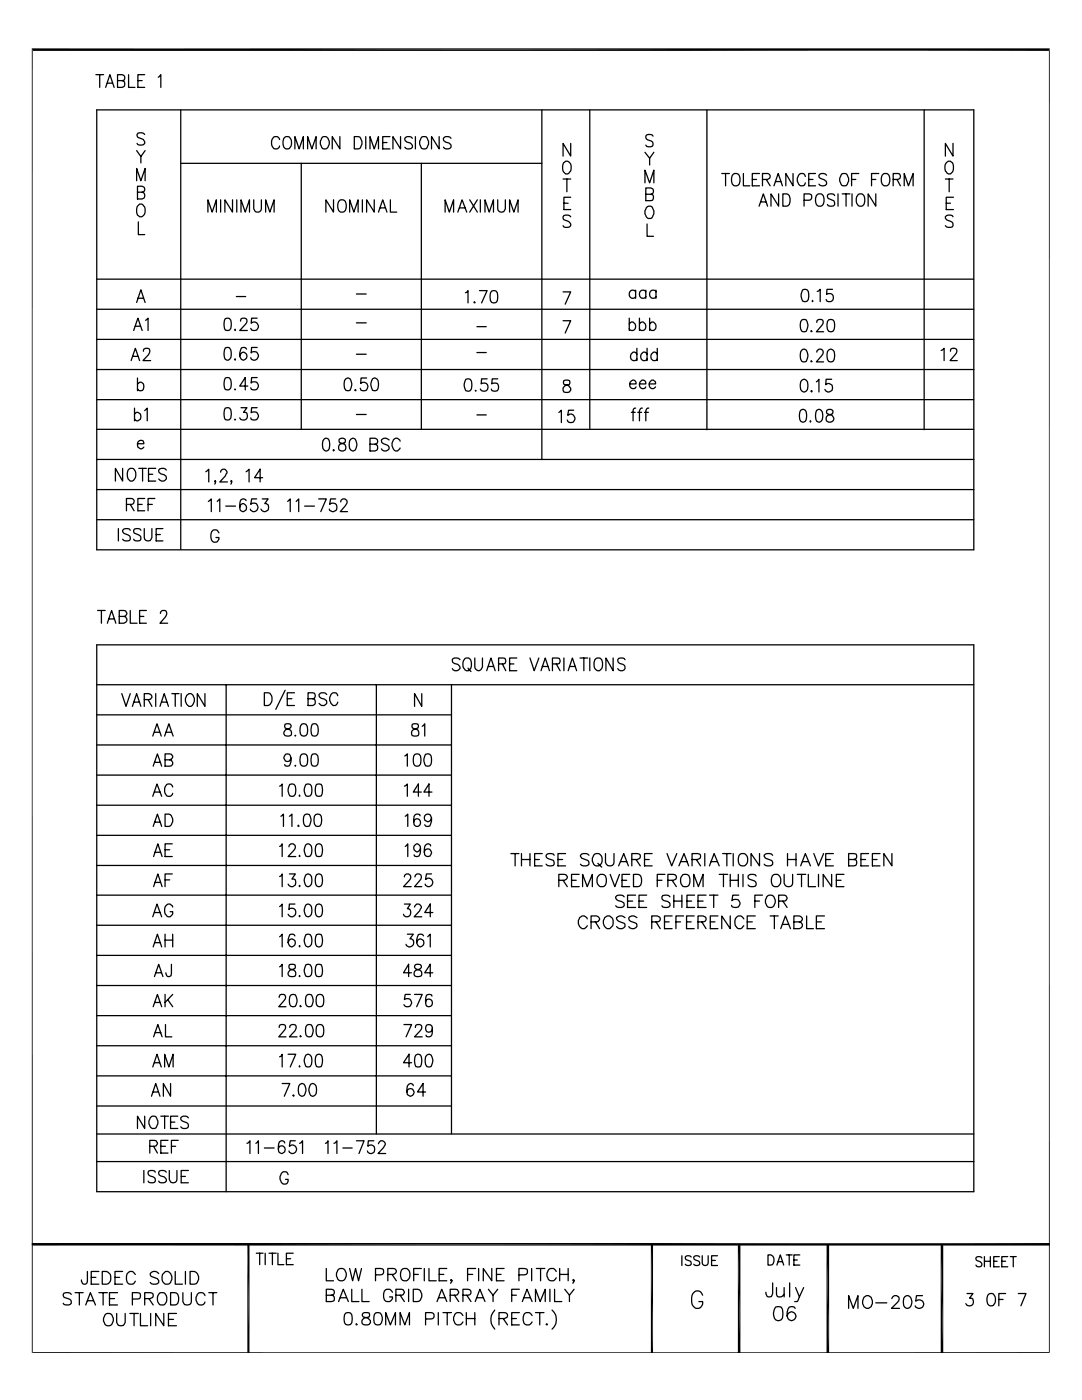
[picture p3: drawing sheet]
<svg xmlns="http://www.w3.org/2000/svg" width="216mm" height="279mm" viewBox="0 0 216 279" stroke-linecap="round" stroke-linejoin="round" font-family="sans-serif">
<g fill="none" stroke="#000" stroke-width=".25">
<path d="M19.1 14.9h1.6M19.9 14.9v2.5M21.1 17.4l.8-2.5 .9 2.5M21.4 16.6h1M23.5 16.1l1.2-.1 .2-.3-.1-.5-.4-.3h-.9v2.5h.9l.4-.2v-.9l-.4-.2M25.7 14.9v2.5h1.2M27.5 16.1h.9M28.9 14.9h-1.4v2.5h1.4M31.6 15.4l.5-.5v2.5M19.3 21.9h175v87.8h-175zM27.3 30.1l.8 1.1v1.3M27.3 36.1v-2.5l.8 2.5 .9-2.5v2.5"/>
<path d="M27.4 38.4l1.3-.1a.66 .66 0 0 0-.3-1.1h-1v2.5h1l.4-.2v-.9l-.4-.2M28.9 26.8a1 1 0 0 0-1.6 0v.3a1.88 1.88 0 0 0 1.3 .8 .6 .6 0 0 1 .2 .6 .6 .6 0 0 1-.5 .5l-.8-.1-.2-.3M29 30.1l-.9 1.1M36.1 32.6h72M36.1 21.9v87.7M44 39.9v2.4M46.4 39.9v2.4l-1.5-2.4v2.4M47.2 39.9v2.4M50.6 39.9v1.8a.77 .77 0 0 0 .8 .6 .77 .77 0 0 0 .8-.6v-1.8M55.8 27.9a.77 .77 0 0 0-1.2-.6 1.5 1.5 0 0 0 .3 2.4 .74 .74 0 0 0 .9-.6M56.6 27.6a.79 .79 0 0 1 1.1-.3 1.5 1.5 0 0 1-.2 2.4 .84 .84 0 0 1-1-.9zM58.8 29.7v-2.4l.9 2.4 .8-2.4v2.4"/>
<path d="M60.1 32.6v53.1M61.4 29.7v-2.4l.8 2.4 .9-2.4v2.4M64.3 27.3a.77 .77 0 0 1 1.2 .6 1.11 1.11 0 0 1 .1 1.3 1.11 1.11 0 0 1-1.3 .4l-.1-.2a1.63 1.63 0 0 1 .1-2.1zM66.5 39.9v2.4l-1.5-2.4v2.4M67.8 27.3v2.4l-1.5-2.4v2.4M70.7 27.3h.8a1.22 1.22 0 0 1 .7 1.5 1.1 1.1 0 0 1-.7 .9h-.8zM72.3 39.9v2.4M73 27.3v2.4M73.8 29.7v-2.4l.9 2.4 .8-2.4v2.4M74.7 39.9v2.4l-1.5-2.4v2.4M76.4 28.4h.8M77.8 27.3h-1.4v2.4h1.4"/>
<path d="M77.9 39.9v2.4h1.3M79.9 27.3v2.4l-1.5-2.4v2.4M82.3 27.6a.83 .83 0 0 0-.9-.4 .83 .83 0 0 0-.6 .7 1.24 1.24 0 0 0 1.1 .6l.4 .5v.4a1 1 0 0 1-1.5 0M82.9 27.3v2.4M84.1 32.6v53.1M84.2 27.3a.77 .77 0 0 1 1.1 .6 1.48 1.48 0 0 1-.5 1.8h-.4a1.5 1.5 0 0 1-.2-2.4zM87.6 27.3v2.4l-1.5-2.4v2.4M90 27.6a.83 .83 0 0 0-.8-.4 .83 .83 0 0 0-.7 .7 1.24 1.24 0 0 0 1.1 .6 .61 .61 0 0 1 .4 .7 .61 .61 0 0 1-.6 .5l-.7-.1-.2-.2M93.7 39.9l1.5 2.4M95.2 39.9l-1.5 2.4M95.8 39.9v2.4M99.3 39.9v1.8a.77 .77 0 0 0 .8 .6 .77 .77 0 0 0 .7-.6v-1.8"/>
<path d="M108.1 21.9v69.8M112.4 35.7h1.5M112.4 32.5l.5-.3a1.25 1.25 0 0 1 1.1 .8 1.25 1.25 0 0 1-.3 1.3l-.4 .4a1.16 1.16 0 0 1-1-1.6zM113.1 35.7v2.6M113.9 28.6v2.6l-1.5-2.6v2.6M113.9 39.4h-1.4v2.4h1.4M117.7 21.9v63.6M128.7 30.4l.9 1.2v1.3M128.7 36.5v-2.5l.9 2.5 .9-2.5v2.5M128.9 38.8h1l.3-.2 .2-.3-.1-.5-.4-.3h-1v2.5h1a.65 .65 0 0 0 .5-.6 .65 .65 0 0 0-.5-.6M130.3 27.2a.89 .89 0 0 0-1.4 0 .63 .63 0 0 0 .4 .7l.6 .2a.61 .61 0 0 1 .4 .6 .61 .61 0 0 1-.5 .6l-.8-.1-.1-.2M130.5 30.4l-.9 1.2"/>
<path d="M141.1 21.9v63.9M144 34.6h1.5M144.8 34.6v2.5M146.1 35a.84 .84 0 0 1 1-.3 .84 .84 0 0 1 .6 .9 1.3 1.3 0 0 1-.7 1.5 .84 .84 0 0 1-1-.9zM148.3 34.6v2.5h1.3M150.1 35.8h.9M151.6 34.6h-1.5v2.5h1.5M152.1 35.8h1.1a.6 .6 0 0 0 .5-.6 .6 .6 0 0 0-.5-.6h-1.1v2.5M152.9 35.8l.8 1.3M154.4 37.1l.9-2.5 .8 2.5M154.8 36.2h1M155.4 38.7v2.4l-1.6-2.4v2.4"/>
<path d="M156.2 38.7h.8a1.42 1.42 0 0 1 0 2.4h-.8zM158.2 34.6v2.5l-1.4-2.5v2.5M160.4 40h1.1a.65 .65 0 0 0 .5-.7 .65 .65 0 0 0-.5-.6h-1.1v2.4M160.7 35.2l-.1-.2a.73 .73 0 0 0-.8-.4 .73 .73 0 0 0-.5 .6 1.11 1.11 0 0 0-.1 1.4 1.11 1.11 0 0 0 1.2 .4l.3-.5M161.4 35.8h.8M162.7 34.6h-1.3v2.5h1.3M163.2 38.8l.6-.1a1.52 1.52 0 0 1 0 2.4h-.5a1.58 1.58 0 0 1-.1-2.3zM164.9 35a.83 .83 0 0 0-.8-.4 .83 .83 0 0 0-.7 .6l.1 .3 .3 .1a1.5 1.5 0 0 1 1.1 .8v.3a1 1 0 0 1-1.5 0M166.5 39a.89 .89 0 0 0-1.4 0v.3a1.88 1.88 0 0 0 1.3 .7 .67 .67 0 0 1-.4 1.1h-.7l-.2-.3M167.2 38.7v2.4M168 34.7a.77 .77 0 0 1 1.2 .5 1.48 1.48 0 0 1-.5 1.9h-.5a1.5 1.5 0 0 1-.2-2.4zM168.1 38.7h1.5"/>
<path d="M168.8 38.7v2.4M169.9 35.8h.9M170 38.7v2.4M171.3 38.8a.85 .85 0 0 1 .9 0 .85 .85 0 0 1 .4 .8 1.41 1.41 0 0 1-.6 1.5h-.5a1.5 1.5 0 0 1-.2-2.3zM171.4 34.6h-1.5v2.5M173.9 35.8h.9M174.8 38.7v2.4l-1.6-2.4v2.4M175.3 34.6h-1.4v2.5M176 35l.4-.4h.6a1.52 1.52 0 0 1 0 2.5h-.6a1.56 1.56 0 0 1-.4-2.1zM178.2 35.8h1l.3-.2a.6 .6 0 0 0 .1-.6 .6 .6 0 0 0-.4-.4h-1v2.5M179 35.8l.7 1.3M180.4 37.1v-2.5l.9 2.5 .9-2.5v2.5"/>
<path d="M184.4 21.9v63.9M188.6 35.7h1.6M188.8 32.5l.4-.3a.97 .97 0 0 1 1 .9 1.46 1.46 0 0 1-.5 1.6 1.29 1.29 0 0 1-1.2-.8 1.29 1.29 0 0 1 .3-1.4zM189.4 35.7v2.6M190.2 28.6v2.6l-1.6-2.6v2.6M190.2 39.4h-1.4v2.4h1.4M19.3 55.7h175M27.5 59.5h1.1M27.6 44.3v2.5h1.3M27.9 40.7a1.31 1.31 0 0 1 1.1 1 1.31 1.31 0 0 1-.5 1.4l-.2 .2a.97 .97 0 0 1-1-1 1.46 1.46 0 0 1 .6-1.6zM41.5 42.3v-2.4l.8 2.4 .9-2.4v2.4M47.2 59.2h1.8"/>
<path d="M48.1 42.3v-2.4l.8 2.4 .9-2.4v2.4M53 42.3v-2.4l.8 2.4 .9-2.4v2.4M67.6 40.2a.84 .84 0 0 1 1-.3 .84 .84 0 0 1 .5 .9 1.3 1.3 0 0 1-.7 1.5 .84 .84 0 0 1-1-.9zM69.8 42.3v-2.4l.8 2.4 .9-2.4v2.4M71.1 58.7h2M75.5 42.3l.9-2.4 .8 2.4M75.9 41.5h1M88.8 42.3v-2.4l.9 2.4 .8-2.4v2.4M91.4 42.3l.8-2.4 .9 2.4M91.7 41.5h1.1M92.9 58.4l.5-.4v2.5M95.7 58h1.5l-1.1 2.5"/>
<path d="M96.8 42.3v-2.4l.8 2.4 .9-2.4v2.4M98.1 58.1a.81 .81 0 0 1 1.1 .3 2.35 2.35 0 0 1-.2 2 .81 .81 0 0 1-1.1-.4 2.35 2.35 0 0 1 .2-1.9zM101.7 42.3v-2.4l.8 2.4 .9-2.4v2.4M112.4 58.3h1.5l-1.1 2.4M112.5 40.6h.9M113.9 43.3a1 1 0 0 0-1.5 0 .49 .49 0 0 0 .4 .6l.7 .3 .2 .2 .2 .6a1 1 0 0 1-1.5 0M126.8 58.3a.78 .78 0 0 0-1.3 .2 .78 .78 0 0 0 .9 1l.4-.3M126.8 57.9v1.6M128.9 58.3a.78 .78 0 0 0-1.4 .2 .78 .78 0 0 0 .9 1l.5-.3M128.9 57.9v1.6M128.9 41.5a.73 .73 0 0 1 .8-.4 .73 .73 0 0 1 .6 .6 1.48 1.48 0 0 1-.5 1.9 1.15 1.15 0 0 1-1.1-.6 1.15 1.15 0 0 1 .2-1.3zM129.1 44.7v2.5h1.3"/>
<path d="M130.9 58.3a.78 .78 0 0 0-1.3 .2 .78 .78 0 0 0 .9 1l.4-.3M130.9 57.9v1.6M151.5 41.1l.8-2.4 .9 2.4M151.8 40.3h1M160.2 57.8a.81 .81 0 0 1 1.1 .4 2.35 2.35 0 0 1-.3 1.9 .71 .71 0 0 1-1-.3 1.99 1.99 0 0 1 .2-2zM162.1 59.9v.2h.1M163.1 58.2l.6-.5v2.5M166.1 57.7h-1.1l-.1 1.1a.84 .84 0 0 1 1.4 .6 .84 .84 0 0 1-1.3 .7l-.2-.3M188.8 40.6h.9M190.2 43.3a.97 .97 0 0 0-1.6 0v.2a1.24 1.24 0 0 0 1.1 .7 .61 .61 0 0 1 .5 .6 .61 .61 0 0 1-.5 .6l-.8-.1-.3-.3M19.3 61.7h175M19.3 67.7h175"/>
<path d="M19.3 73.7h175M19.3 79.8h175M26.2 72l.8-2.5 .9 2.5M26.5 71.1h1M26.7 66l.8-2.5 .9 2.5M27 65.1h1M27.3 60.4l.8-2.6 .9 2.6M27.4 76.6a.67 .67 0 0 1 1.2 0 .82 .82 0 0 1 0 1 .82 .82 0 0 1-.9 .3l-.3-.3M27.4 75.4v2.6M28.6 70.1v-.2a.73 .73 0 0 1 1.1-.3l.1 .1a1.03 1.03 0 0 1-.2 1.1l-1.1 1.2h1.6M29 63.9l.5-.4v2.5M45 75.4h.6a1.22 1.22 0 0 1 .5 1.4v.6a.78 .78 0 0 1-1.1 .3 2.62 2.62 0 0 1 0-2.3z"/>
<path d="M45 69.4l.6-.1a1.22 1.22 0 0 1 .5 1.5v.6l-.3 .3-.5 .2a1.22 1.22 0 0 1-.6-1.5zM45 63.6a.78 .78 0 0 1 1.1 .3 2.35 2.35 0 0 1-.3 2 .71 .71 0 0 1-1-.4 2.86 2.86 0 0 1 .2-1.9zM46.9 77.6l-.1 .1h.2M46.9 71.6v.3l.1-.2M46.9 65.7l-.1 .2h.2M48 64.1a.46 .46 0 0 1 .4-.6h.5a.55 .55 0 0 1 .4 .4 .55 .55 0 0 1-.1 .5l-1.4 1.6h1.6M49.2 69.7a.72 .72 0 0 0-1-.3 2.08 2.08 0 0 0 0 2.3 .73 .73 0 0 0 1.1-.6 .73 .73 0 0 0-1.1-.7l-.4 .6M49.4 77h-1.6l1.1-1.6v2.4M51.3 75.4h-1.1l-.1 1.1a.85 .85 0 0 1 1.2-.1 .85 .85 0 0 1 0 1.2 .85 .85 0 0 1-1.2 0l-.1-.2M51.3 69.3h-1.1l-.1 1.1a.85 .85 0 0 1 1.2 0 .85 .85 0 0 1 0 1.2 .85 .85 0 0 1-1.2 0l-.1-.2M51.3 63.5h-1.1l-.1 1a.87 .87 0 0 1 1.2 0 .87 .87 0 0 1 .1 1.2 .87 .87 0 0 1-1.2 .2l-.2-.4M69 75.6l.5-.2a1.48 1.48 0 0 1 .5 2.1l-.2 .4-.5 .1a1.14 1.14 0 0 1-.6-1.5v-.6z"/>
<path d="M71 77.7l-.2 .2h.2M71.1 64.4h2M71.1 70.7h2M73.2 75.4h-1.1l-.1 1.1a.84 .84 0 0 1 1.2 0 .84 .84 0 0 1 0 1.2 .84 .84 0 0 1-1.2 0l-.1-.2M74.3 75.6l.5-.2a1.14 1.14 0 0 1 .7 1.5l-.1 .6-.2 .4h-.9a2.08 2.08 0 0 1 0-2.3zM93 75.7a.78 .78 0 0 1 1.1 .3 2.35 2.35 0 0 1-.3 2 .71 .71 0 0 1-1-.4 1.99 1.99 0 0 1 .2-1.9zM94.7 60.2l-.1 .2h.2M94.9 77.9v.2l.1-.1M95.2 65.2h1.8M95.2 70.4h1.8M97.2 75.6h-1.1l-.1 1a.82 .82 0 0 1 1.2 .1 .82 .82 0 0 1-.2 1.2 .82 .82 0 0 1-1.2-.3M99.3 75.6h-1.1l-.1 1a.83 .83 0 0 1 1.2 .1 .83 .83 0 0 1 0 1.1 .83 .83 0 0 1-1.2 .1l-.1-.3"/>
<path d="M112.4 64h1.5l-1.1 2.5M112.5 75.9a.54 .54 0 0 0 .3 .9 1.02 1.02 0 0 1 1.1 1.1 .88 .88 0 0 1-1.5 0 1.16 1.16 0 0 1 1.2-1.2v-.8zM125.6 64.7l.4-.4h.3a1.06 1.06 0 0 1 .4 1.3 .67 .67 0 0 1-1.1 0M125.6 63.5v2.5M125.6 76.6h1.3a.57 .57 0 0 0-.2-.6 .57 .57 0 0 0-.7 0 .77 .77 0 0 0-.3 1.2 .77 .77 0 0 0 1.2 0M127.1 70.7l-.4-.4h-.4a1.06 1.06 0 0 0-.4 1.3 .67 .67 0 0 0 1.2 0M127.1 69.5v2.5M127.6 76.6h1.3a.62 .62 0 0 0-.8-.7 1.06 1.06 0 0 0-.4 1.3 .67 .67 0 0 0 1.2 0M127.6 64.7l.4-.4h.4a1.06 1.06 0 0 1 .4 1.3 .67 .67 0 0 1-1.2 0M127.6 63.5v2.5M129.1 70.7l-.4-.4h-.3a1.06 1.06 0 0 0-.5 1.3 .67 .67 0 0 0 1.2 0M129.1 69.5v2.5"/>
<path d="M129.5 76.6h1.3a.62 .62 0 0 0-.8-.7 1.06 1.06 0 0 0-.4 1.3 .67 .67 0 0 0 1.2 0M129.6 64.7l.4-.4h.4a1.06 1.06 0 0 1 .4 1.3 .67 .67 0 0 1-1.2 0M129.6 63.5v2.5M131.1 70.7l-.4-.4h-.3a1.06 1.06 0 0 0-.4 1.3 .67 .67 0 0 0 1.1 0M131.1 69.5v2.5M160 69.8l.5-.1a1.48 1.48 0 0 1 .5 2l-.1 .4-.6 .1a1.22 1.22 0 0 1-.6-1.4l.1-.6zM160 75.9l.5-.2a1.14 1.14 0 0 1 .7 1.4l-.1 .6-.2 .4-.5 .1a1.14 1.14 0 0 1-.7-1.4l.1-.6zM160 63.8a.71 .71 0 0 1 1 .4 2.03 2.03 0 0 1-.1 1.9l-.6 .1a1.22 1.22 0 0 1-.6-1.4l.1-.6zM161.9 72v.2l.2-.1M161.9 66l-.1 .1h.3M162 78l-.2 .1 .2 .1 .1-.1M162.9 76.2l.5-.5v2.5"/>
<path d="M163 70.3v-.1a.72 .72 0 0 1 1.1-.4l.1 .1a.89 .89 0 0 1-.3 1.1l-1 1.2h1.4M163 64.3v-.1a.73 .73 0 0 1 1.1-.4l.1 .1a.89 .89 0 0 1-.3 1.1l-1 1.2h1.4M165.4 69.8l.5-.1a1.14 1.14 0 0 1 .6 1.4v.6l-.3 .4-.5 .1a1.14 1.14 0 0 1-.7-1.4l.1-.6zM165.4 63.8a.81 .81 0 0 1 1.1 .4 2.45 2.45 0 0 1-.3 1.9l-.5 .1a1.14 1.14 0 0 1-.7-1.4l.1-.6zM165.9 75.7h-1.1v1.1a.8 .8 0 0 1 1.2 .1 .8 .8 0 0 1-.3 1.2 .8 .8 0 0 1-1.1-.4M187.8 69.9l.6-.4v2.5M189.7 70.1a.46 .46 0 0 1 .4-.6l.7 .2a.89 .89 0 0 1-.2 1.1l-1 1.2h1.4M19.3 85.7h175M19.3 91.7h175M19.3 97.7h175M24.5 93.5v2.5l-1.5-2.5v2.5M25.6 93.8a.79 .79 0 0 1 1.1-.2 1.61 1.61 0 0 1-.3 2.4 1.16 1.16 0 0 1-1-1.6z"/>
<path d="M26.8 82.6l.5-.3h.2a1.01 1.01 0 0 1 .5 1.4l-.5 .3h-.2l-.5-.3M26.8 81.4v2.6M27.4 88.6h1.3a.57 .57 0 0 0-.2-.7 .57 .57 0 0 0-.7 .1 1.08 1.08 0 0 0-.3 1.2l.5 .4h.3l.4-.4M27.7 93.5h1.5M28.4 93.5v2.5M28.9 82l.5-.6v2.6M28.9 99.5h-1.4v2.4h1.4M29.6 94.7h.9M30.9 99.5h-1.4v2.4M31.1 93.5h-1.5v2.5h1.5M33.2 93.8a.97 .97 0 0 0-1.5 0 .63 .63 0 0 0 .4 .8 1.24 1.24 0 0 1 1.1 .6 .8 .8 0 0 1-.6 .8 .8 .8 0 0 1-.9-.4M41.1 94.1l.6-.5v2.6"/>
<path d="M43 96l-.1 .2-.1-.2h.2l-.2 .6M44 94.2l.1-.3 .3-.3a.73 .73 0 0 1 .9 .8l-.3 .6-1.1 1.2h1.5M45 81.4a.78 .78 0 0 1 1.1 .4 2.35 2.35 0 0 1-.3 1.9 .71 .71 0 0 1-1-.3 2.86 2.86 0 0 1 .2-2zM46.2 96l-.1 .2v-.2h.1l-.1 .6M46.9 83.7h-.1h.2M48.1 81.4h1.2l-.7 .9h.3a.82 .82 0 0 1 .3 1.3 .82 .82 0 0 1-1.4-.2M49.1 94.1l.6-.5v2.6M49.1 99.9l-.1-.2a.66 .66 0 0 0-1.1 .4 2.24 2.24 0 0 0 .2 1.8l.5 .2 .5-.3a.77 .77 0 0 0-.1-1 .77 .77 0 0 0-.9-.1l-.3 .6M51.2 99.6h-1l-.2 1.1a.84 .84 0 0 1 1.2 0 .84 .84 0 0 1 0 1.2 .84 .84 0 0 1-1.2 0v-.3M51.3 81.4h-1.1l-.1 1a.86 .86 0 0 1 1.2 0 .86 .86 0 0 1 0 1.2 .86 .86 0 0 1-1.2 .1l-.1-.3M52.3 99.6h1.2l-.7 .9a.73 .73 0 0 1 .8 .8 .79 .79 0 0 1-.7 .8 .79 .79 0 0 1-.8-.5M52.4 95.3h-1.6l1.1-1.7v2.6"/>
<path d="M63.6 99.6h1.5l-1.1 2.5M64.7 87.6l.5-.1a1.22 1.22 0 0 1 .6 1.4l-.3 .9-.6 .2a1.74 1.74 0 0 1-.2-2.4zM66.5 89.7v.3l.2-.2M67 99.6h-1l-.2 1.1a.87 .87 0 0 1 1.4 .3 .87 .87 0 0 1-.9 1.1l-.5-.2-.1-.3M67.7 87.6a.48 .48 0 0 0 .3 .8l.4 .2a.75 .75 0 0 1 .5 1.1 .75 .75 0 0 1-1.2 .1l-.1-.1a.81 .81 0 0 1 .6-1.1l.4-.2a.48 .48 0 0 0 .2-.8l-.3-.1zM70 87.6l.5-.1a1.52 1.52 0 0 1 0 2.5h-.1a1.14 1.14 0 0 1-.7-1.4l.1-.6zM71.1 82.7h2M73.8 88.6h1.4a.66 .66 0 0 0-.4-1.1h-1v2.5h1l.5-.3v-.8l-.5-.3M77.6 87.8a.83 .83 0 0 0-.8-.4 .83 .83 0 0 0-.7 .7l.4 .5a1.24 1.24 0 0 1 1.1 .6 .8 .8 0 0 1-.6 .8 .8 .8 0 0 1-.9-.4M79.8 88.1a.73 .73 0 0 0-.7-.7 .73 .73 0 0 0-.7 .7 1.55 1.55 0 0 0 .5 1.9h.4l.5-.6M95.2 82.8h1.8M111.5 82.3l.5-.4v2.4"/>
<path d="M114.5 81.9h-1l-.2 1a.84 .84 0 0 1 1.2 0 .84 .84 0 0 1 0 1.2 .84 .84 0 0 1-1.2 0l-.1-.3M126 82.3h.7M126.8 81.4l-.4 .2-.1 .4v2M127.3 82.3h.7M128.2 81.4h-.3l-.3 .6v2M128.6 82.3h.8M129.5 81.4h-.3l-.3 .6v2M159.8 81.9a.66 .66 0 0 1 1.1 .3 2.68 2.68 0 0 1-.2 1.9 .66 .66 0 0 1-1.1-.4 2.68 2.68 0 0 1 .2-1.8zM161.7 84v.2l.1-.1M163 81.9l.6-.2a1.64 1.64 0 0 1 0 2.5h-.3a1.22 1.22 0 0 1-.6-1.4zM165 81.9a.48 .48 0 0 0 .3 .7l.7 .3 .4 .5a.77 .77 0 0 1-1.1 .8 .77 .77 0 0 1-.1-1.3l.7-.3a.52 .52 0 0 0 .2-.7l-.3-.2zM19.3 103.7h175"/>
<path d="M23.6 105.5v2.4M25.2 100.7h1a.6 .6 0 0 0 .6-.6 .6 .6 0 0 0-.6-.6h-1v2.4M26 105.8a.97 .97 0 0 0-1.5 0v.3a1.24 1.24 0 0 0 1.1 .7 .61 .61 0 0 1 .4 .6 .61 .61 0 0 1-.5 .5h-.8l-.2-.3M26 100.7l.8 1.2M27.5 100.7h.9M28.1 105.8a.89 .89 0 0 0-1.4 0 .49 .49 0 0 0 .4 .7l.6 .3a.61 .61 0 0 1 .4 .6 .61 .61 0 0 1-.5 .5h-.8l-.1-.3M28.8 105.5v1.8a.77 .77 0 0 0 .7 .7 .77 .77 0 0 0 .8-.7v-1.8M29.5 100.7h.9M31.2 106.7h.8M32.5 105.5h-1.3v2.4h1.3M41.6 100.1l.6-.5v2.5M43.3 100.1l.6-.5v2.5"/>
<path d="M43.7 106.3l-.4-.5a.85 .85 0 0 0-.8 .1 .85 .85 0 0 0-.4 .8 1.41 1.41 0 0 0 .6 1.5l.6-.1 .4-.5v-.3h-.6M45 101h2M57.4 100.1l.5-.5v2.5M59.1 100.1l.5-.5v2.5M60.8 101h1.9M68 100.2l.1-.4 .3-.2a.73 .73 0 0 1 .9 .7l-1.4 1.8h1.4M19.3 136.7h175M19.3 128.7h175v109.1h-175zM19.5 121.8h1.5M20.2 121.8v2.6M21.4 124.4l.9-2.6 .8 2.6M21.8 123.5h1"/>
<path d="M23.8 123h.9a.59 .59 0 0 0 .6-.6 .59 .59 0 0 0-.6-.6h-.9v2.6h.9a.68 .68 0 0 0 .6-.7 .68 .68 0 0 0-.6-.7M24.3 138.4l.8 2.6 .9-2.6M26 121.8v2.6h1.3M27.9 123h.8M28.8 139.6h.9a.6 .6 0 0 0 .4-.9l-.4-.3h-.9v2.6M29.2 121.8h-1.3v2.6h1.3M29.5 139.6l.8 1.4M31.1 138.4v2.6M32 122.4l.1-.3a.74 .74 0 0 1 1-.2l.1 .2a.91 .91 0 0 1-.2 1l-1.1 1.3h1.5M34.3 138.4h1.4M35 138.4v2.6M36.2 138.4v2.6"/>
<path d="M37.3 138.8l.4-.4a1.19 1.19 0 0 1 1.1 .7 1.19 1.19 0 0 1-.2 1.3 .78 .78 0 0 1-.9 .6 1.56 1.56 0 0 1-.4-2.2zM40.9 138.4v2.6l-1.5-2.6v2.6M45.1 136.7v101.1M52.7 138.3h.8a1.32 1.32 0 0 1 .7 1.8l-.4 .5-.3 .2h-.8zM56.9 137.8l-1.9 3.8M57.3 139.4h1M58.8 138.3h-1.5v2.5h1.5M61.5 139.4h.9a.6 .6 0 0 0 .5-.5 .6 .6 0 0 0-.5-.6h-.9v2.5h.9l.3-.2 .2-.3a.64 .64 0 0 0-.5-.9M65.2 138.6a.97 .97 0 0 0-1.5 0 .63 .63 0 0 0 .4 .8 1.24 1.24 0 0 1 1.1 .6v.4l-.5 .4h-.5l-.5-.4M67.4 138.9l-.1-.3a.73 .73 0 0 0-.8-.4 .73 .73 0 0 0-.5 .7 1.45 1.45 0 0 0 .5 1.9 .76 .76 0 0 0 .9-.7M75.1 136.7v89.6M84.2 138.4v2.6l-1.5-2.6v2.6"/>
<path d="M90.1 136.7v89.6M91.8 131.7a1 1 0 0 0-1.5 0 .63 .63 0 0 0 .4 .7l.7 .2 .4 .5a.8 .8 0 0 1-.6 .8 .8 .8 0 0 1-.9-.5M92.8 131.4a.85 .85 0 0 1 .9 0 .85 .85 0 0 1 .4 .8 1.46 1.46 0 0 1-.6 1.7 1.25 1.25 0 0 1-1.1-1.7zM93.4 133.3l.6 .7M94.7 131.3v1.8a.76 .76 0 0 0 .8 .8 .76 .76 0 0 0 .8-.8v-1.8M97.1 133.9l.9-2.6 .8 2.6M97.5 133h1M99.5 132.5h.9a.6 .6 0 0 0 .5-.6 .6 .6 0 0 0-.5-.6h-.9v2.6M100.2 132.5l.7 1.4M101.7 132.5h.8M103.1 131.3h-1.4v2.6h1.4M105.7 131.3l.9 2.6 .9-2.6"/>
<path d="M107.9 133.9l.9-2.6 .8 2.6M108.2 133h1.1M110.2 132.5h1.1a.6 .6 0 0 0 .5-.6 .6 .6 0 0 0-.5-.6h-1.1v2.6M111 132.5l.8 1.4M112.5 131.3v2.6M113.4 133.9l.8-2.6 .9 2.6M113.7 133h1.1M115.7 131.3h1.6M116.5 131.3v2.6M117.7 131.3v2.6M119 131.4a.85 .85 0 0 1 .9 0 .85 .85 0 0 1 .3 .8 1.46 1.46 0 0 1-.6 1.7 1.16 1.16 0 0 1-1.1-1.7l.2-.5zM122.3 131.3v2.6l-1.4-2.6v2.6"/>
<path d="M124.7 131.7a.89 .89 0 0 0-1.4 0 .63 .63 0 0 0 .4 .7l.6 .2a.66 .66 0 0 1 .4 .7 .66 .66 0 0 1-.5 .6h-.4l-.5-.5M19.3 148.7h70.8M19.3 154.7h70.8M19.3 142.7h70.8M26.4 141l.9-2.6 .8 2.6M26.8 140.1h1.1M30.5 146.9l.8-2.5 .9 2.5M30.5 158.9l.8-2.4 1 2.4M30.6 152.9l.8-2.4 .9 2.4M30.8 146.1h1M30.8 158.1h1.1M30.9 152.1h1"/>
<path d="M31.9 141l.9-2.6 .8 2.6M32.3 140.1h1M32.9 146.9l.8-2.5 .8 2.5M32.9 151.6h1a.74 .74 0 0 0 .6-.7l-.3-.4h-1.3v2.4h1a.64 .64 0 0 0 .6-.6 .64 .64 0 0 0-.6-.7M33.1 146.1h1.1M34.5 157.1a.77 .77 0 0 0-1.2-.6 1.5 1.5 0 0 0 .2 2.4 .74 .74 0 0 0 1-.6M55.8 156.9l.5-.4v2.4M56.9 144.5a.6 .6 0 0 0 .2 .9l.4 .1a.69 .69 0 0 1 .7 .6 .69 .69 0 0 1-.5 .8 .76 .76 0 0 1-1.1-.4v-.4l.4-.5 .9-.3 .2-.5a.86 .86 0 0 0-1.2-.3zM57.8 156.5a.78 .78 0 0 1 1.1 .4 2.35 2.35 0 0 1-.2 1.9 .71 .71 0 0 1-1-.3 1.99 1.99 0 0 1 .1-2zM58.1 151.3a.72 .72 0 0 1-1 .6 .72 .72 0 0 1-.3-1 .72 .72 0 0 1 1.1-.1 2.12 2.12 0 0 1-.2 2 .65 .65 0 0 1-.9-.2M58.9 146.7v.2l.1-.1M58.9 152.7l-.1 .1h.2"/>
<path d="M59.8 158.7l-.1 .1h.2M60.2 144.5l.5-.1a1.14 1.14 0 0 1 .7 1.5l-.1 .6a.75 .75 0 0 1-.7 .4 .75 .75 0 0 1-.7-.4 2.45 2.45 0 0 1 .3-2zM60.2 150.5a.81 .81 0 0 1 1.1 .4 2.35 2.35 0 0 1-.3 1.9 .81 .81 0 0 1-1.1-.3 2.35 2.35 0 0 1 .3-2zM61 156.5a.81 .81 0 0 1 1.1 .4 2.35 2.35 0 0 1-.2 1.9 .71 .71 0 0 1-1-.3 1.99 1.99 0 0 1 .1-2zM62.3 144.5l.6-.1a1.22 1.22 0 0 1 .6 1.5l-.1 .6a.78 .78 0 0 1-1.1 .3 2.62 2.62 0 0 1 0-2.3zM62.3 150.5a.78 .78 0 0 1 1.1 .4 2.35 2.35 0 0 1-.2 1.9 .71 .71 0 0 1-1.1-.3 2.85 2.85 0 0 1 .2-2zM63.2 156.5a.78 .78 0 0 1 1.1 .4 2.85 2.85 0 0 1-.2 1.9 .78 .78 0 0 1-1.1-.3 2.86 2.86 0 0 1 .2-2zM80.7 156.9l.6-.4v2.4M80.8 150.9l.5-.4v2.4M82.3 144.5a.54 .54 0 0 0 .2 .9l.5 .1a.69 .69 0 0 1 .6 .7 .69 .69 0 0 1-.5 .7l-.9-.2a.81 .81 0 0 1 .5-1.2l.4-.1a.54 .54 0 0 0 .3-.9zM82.8 150.5a.81 .81 0 0 1 1.1 .4 2.35 2.35 0 0 1-.2 1.9 .81 .81 0 0 1-1.2-.3 2.35 2.35 0 0 1 .3-2zM84.1 158.1h-1.6l1-1.6v2.4"/>
<path d="M84.2 144.9l.6-.5v2.5M84.9 150.5a.78 .78 0 0 1 1.1 .4 2.35 2.35 0 0 1-.2 1.9 .71 .71 0 0 1-1-.3 1.99 1.99 0 0 1 .1-2zM86.2 158.1h-1.6l1-1.6v2.4M19.3 160.7h70.8M19.3 166.7h70.8M19.3 172.7h70.8M19.3 178.6h70.8M30.6 164.9l.8-2.4 .9 2.4M30.6 177l.9-2.6 .8 2.6M30.6 170.9l.9-2.5 .8 2.5M30.9 176.1h1.1M30.9 170.1h1.1"/>
<path d="M30.9 164.1h1M32.9 162.5h.8a1.29 1.29 0 0 1 .7 1.6 1.29 1.29 0 0 1-1.5 .8zM32.9 175.6h1M32.9 169.6h1M34.4 174.4h-1.5v2.6M34.4 168.4h-1.5v2.5h1.5M55.8 168.9l.2-.1 .3-.4v2.5M55.8 174.9l.2-.1 .3-.4v2.6M56 162.9l.6-.4v2.4M57.7 169v-.3a.67 .67 0 0 1 .9-.2 .67 .67 0 0 1 .2 .9l-1.3 1.5h1.5M57.7 174.4h1.2l-.6 1 .6 .2a1.01 1.01 0 0 1-.5 1.4 .84 .84 0 0 1-.9-.6M57.7 162.9l.6-.4v2.4"/>
<path d="M59.5 164.7l-.1 .1h.3M59.8 170.7l-.1 .2h.2M59.8 176.7v.3l.1-.2M60.9 162.6a.71 .71 0 0 1 1 .3 2.03 2.03 0 0 1-.2 1.9l-.6 .1a1.22 1.22 0 0 1-.6-1.4l.1-.6zM61 168.6l.6-.2a1.14 1.14 0 0 1 .6 1.4l-.1 .6-.2 .5h-.9a2.08 2.08 0 0 1 0-2.3zM61 174.6l.6-.2a1.14 1.14 0 0 1 .6 1.5l-.1 .5-.2 .4-.5 .2a1.65 1.65 0 0 1-.4-2.4zM63 162.6a.81 .81 0 0 1 1.1 .3 2.45 2.45 0 0 1-.3 1.9l-.5 .1a1.14 1.14 0 0 1-.6-1.4v-.6zM63.2 168.6a.66 .66 0 0 1 1.1 .3 2.97 2.97 0 0 1-.2 2 .74 .74 0 0 1-1.1-.5 2.68 2.68 0 0 1 .2-1.8zM63.2 174.6a.66 .66 0 0 1 1.1 .3 2.68 2.68 0 0 1-.2 1.9 .66 .66 0 0 1-1.1-.4 2.68 2.68 0 0 1 .2-1.8zM80.7 175l.1-.3a.67 .67 0 0 1 .9-.1 .67 .67 0 0 1 .2 .8l-1.4 1.6h1.5M80.9 168.9l.5-.5v2.5M80.9 162.9l.5-.4v2.4"/>
<path d="M82.8 175l.2-.4 .2-.2h.5a.77 .77 0 0 1 0 1.4l-1 1.2h1.5M83.8 162.8a.65 .65 0 0 0-.9-.2 2.04 2.04 0 0 0 0 2.2 .72 .72 0 0 0 .9-.2 .72 .72 0 0 0-.2-1 .72 .72 0 0 0-1 .1l-.1 .4M83.9 169.2a.68 .68 0 0 1-1 .6 .72 .72 0 0 1-.3-.9 .72 .72 0 0 1 1-.3 1.84 1.84 0 0 1 0 2.3 .65 .65 0 0 1-1-.3M85.9 168.8v-.2l-.4-.2-.5 .2a2.04 2.04 0 0 0 0 2.3 .73 .73 0 0 0 1.1-.4 .73 .73 0 0 0-.5-1 .73 .73 0 0 0-.9 .6M86.1 174.4h-1l-.2 1.1a.84 .84 0 0 1 1.2 0 .84 .84 0 0 1 0 1.2 .84 .84 0 0 1-1.2 0l-.1-.3M86.1 163.2a.87 .87 0 0 1-.8 .8 .76 .76 0 0 1-.6-1 .76 .76 0 0 1 1.1-.4 1.84 1.84 0 0 1 0 2.2 .72 .72 0 0 1-1-.2M101.9 170.3h1.6M102.8 170.3v2.5M104.1 170.3v2.5M104.1 171.5h1.6M105.7 170.3v2.5M106.7 171.5h.9"/>
<path d="M108.2 170.3h-1.5v2.5h1.5M110.6 170.7a1.08 1.08 0 0 0-1.6 0 .6 .6 0 0 0 .4 .7l1 .3a.83 .83 0 0 1 0 1 1.26 1.26 0 0 1-1.4-.2M111.3 171.5h1M111.5 175.7h1.1a.74 .74 0 0 0 .6-.8l-.3-.3-1.4-.1v2.5M112.4 175.7l.8 1.3M112.9 170.3h-1.6v2.5h1.6M114 175.7h1M115.6 174.5h-1.6v2.5h1.6M116.2 177v-2.5l1 2.5 1-2.5v2.5M117.5 170.7a1.16 1.16 0 0 0-1.7 0v.2l.3 .4 .9 .3a.6 .6 0 0 1 .5 .7 .6 .6 0 0 1-.6 .5l-.8-.1-.3-.2M118.7 170.4a1.2 1.2 0 0 1 1.4 .6 1.2 1.2 0 0 1-.2 1.5 .95 .95 0 0 1-1.1 .3 .95 .95 0 0 1-.6-.9 1.92 1.92 0 0 1 .5-1.5zM119.3 172.3l.8 .8"/>
<path d="M119.4 174.8l.2-.2a.89 .89 0 0 1 1 0 .89 .89 0 0 1 .4 .8 1.08 1.08 0 0 1-.1 1.2 1.08 1.08 0 0 1-1.1 .4l-.2-.1a1.5 1.5 0 0 1-.2-2.1zM120.8 170.3v1.8a.87 .87 0 0 0 .9 .7 .87 .87 0 0 0 .8-.7v-1.8M121.8 174.5l.9 2.5 .9-2.5M123.4 172.8l1.1-2.5 .9 2.5M123.9 172h1.2M124.1 175.7h1M124.5 179a1.16 1.16 0 0 0-1.6 0v.2a1.25 1.25 0 0 0 1.1 .7 .6 .6 0 0 1 .5 .6 .6 .6 0 0 1-.5 .6l-.9-.1-.2-.2M125.2 179.8h1M125.6 174.5h-1.5v2.5h1.5M126.1 171.5h1.1l.5-.2a.59 .59 0 0 0 0-.6 .59 .59 0 0 0-.5-.4h-1.1v2.5M126.4 174.5h.9a1.39 1.39 0 0 1 .5 2.1l-.5 .4h-.9zM126.8 178.6h-1.6v2.5h1.6"/>
<path d="M126.9 171.5l.9 1.3M127.5 179.8h.9M128.6 171.5h.9M129 178.6h-1.5v2.5h1.5M130.1 170.3h-1.5v2.5h1.5M131.1 175.7h1M132.7 174.5h-1.6v2.5M133.1 170.3l.9 2.5 1-2.5M133.3 175.7h1.1l.5-.3a.59 .59 0 0 0 0-.6 .59 .59 0 0 0-.5-.3h-1.1v2.5M133.7 179a1.08 1.08 0 0 0-1.6 0 .63 .63 0 0 0 .4 .7l.8 .2a.61 .61 0 0 1 .4 .7 .61 .61 0 0 1-.6 .5l-.9-.1-.1-.2M134.1 175.7l.9 1.3M134.5 179.8h1.6"/>
<path d="M134.5 178.6v2.5M135.5 172.8l1-2.5 .9 2.5M135.9 172h1.2M136.1 178.6v2.5M136.2 174.6a.93 .93 0 0 1 1 0 .93 .93 0 0 1 .5 .8 1.08 1.08 0 0 1-.2 1.3 1.08 1.08 0 0 1-1.3 .2 1.68 1.68 0 0 1 0-2.3zM137.1 179.8h.9M138.1 171.5h1.1l.5-.2a.59 .59 0 0 0 0-.6 .59 .59 0 0 0-.5-.4h-1.1v2.5M138.4 177v-2.5l1 2.5 .9-2.5v2.5M138.6 178.6h-1.5v2.5h1.5M138.9 171.5l.9 1.3M139.3 179.8h1M140.6 170.3v2.5"/>
<path d="M140.9 178.6h-1.6v2.5h1.6M141.6 172.8l.9-2.5 1 2.5M141.6 178.6h1.7M141.9 172h1.2M142.4 178.6v2.5M143.5 174.5h1.7M144.2 170.3h1.7M144.4 174.5v2.5M145 170.3v2.5M145.7 175.7h1.6M145.7 174.5v2.5M146.3 170.3v2.5"/>
<path d="M147.3 174.5v2.5M147.4 178.6h-1.2l-.2 1.1a.95 .95 0 0 1 1.1-.2 .95 .95 0 0 1 .6 .9 .94 .94 0 0 1-.8 .7 .94 .94 0 0 1-.9-.4M147.7 170.4a1.2 1.2 0 0 1 1.5 .6 1.2 1.2 0 0 1-.3 1.5l-.2 .2a.89 .89 0 0 1-1 0 .89 .89 0 0 1-.4-.8 1.57 1.57 0 0 1 .4-1.5zM148.3 174.5v2.5M150.6 179.8h1M150.9 174.8a1.08 1.08 0 0 0-1.6 0l.1 .5 1.1 .5a.66 .66 0 0 1 .2 1.1 1.26 1.26 0 0 1-1.4-.3M151.6 170.3v2.5l-1.7-2.5v2.5M152.1 178.6h-1.5v2.5M153 179a.95 .95 0 0 1 1-.3 .95 .95 0 0 1 .7 .9 1.12 1.12 0 0 1-.3 1.2 1.12 1.12 0 0 1-1.2 .2 1.5 1.5 0 0 1-.2-2zM154.1 174.8a.94 .94 0 0 1 1.1-.3 .94 .94 0 0 1 .6 .9 1.12 1.12 0 0 1-.3 1.2 1.12 1.12 0 0 1-1.2 .3 1.8 1.8 0 0 1-.2-2.1zM154.2 170.7a1.16 1.16 0 0 0-1.7 0v.2l.2 .4 1 .3a.6 .6 0 0 1 .5 .7 .6 .6 0 0 1-.6 .5l-.9-.1-.2-.2M155.4 179.8h1.1a.59 .59 0 0 0 .6-.6 .59 .59 0 0 0-.6-.6h-1.1v2.5"/>
<path d="M156.2 179.8l.9 1.3M156.5 174.5v1.8a.87 .87 0 0 0 .8 .7 .87 .87 0 0 0 .9-.7v-1.8M157.1 171.5h1.7M157.1 170.3v2.5M158.8 170.3v2.5M159.1 174.5h1.7M159.8 172.8l.9-2.5 1 2.5M159.9 174.5v2.5M160.1 172h1.2M161.3 174.5v2.5h1.4M162.4 170.3l.9 2.5 1-2.5M163.3 174.5v2.5"/>
<path d="M164.8 171.5h.9M165.9 174.5v2.5l-1.6-2.5v2.5M166.3 170.3h-1.5v2.5h1.5M166.9 175.7h.9M168.4 174.5h-1.5v2.5h1.5M169.3 171.5h1l.5-.1 .1-.4v-.5l-.6-.2h-1v2.5l1.5-.1 .1-.4v-.6l-.6-.2M171.8 171.5h.9M173.3 170.3h-1.5v2.5h1.5M174.1 171.5h.9M175.6 170.3h-1.5v2.5h1.5M178 170.3v2.5l-1.6-2.5v2.5M19.3 190.7h70.8"/>
<path d="M19.3 184.7h70.8M19.3 196.7h70.8M30.5 183l.8-2.6 1 2.6M30.6 189l.8-2.6 .9 2.6M30.8 194.9l.9-2.5 .8 2.5M30.8 182.1h1.1M30.9 188.1h1M31.1 194.1h1.1M32.9 186.4v2.6M32.9 198.5v2.4M32.9 187.6h1.6M33.4 199.5l1.1 1.4"/>
<path d="M34.2 192.4l-.1 2.3-.3 .2-.4-.1-.3-.7M34.5 181a.82 .82 0 0 0-1-.6 .82 .82 0 0 0-.6 1 1.25 1.25 0 0 0 1.1 1.6l.5-.6v-.5h-.5M34.5 198.5l-1.6 1.6M34.5 186.4v2.6M55.7 199.1v-.2a.73 .73 0 0 1 1.1-.4 .84 .84 0 0 1-.2 1.2l-1 1.2h1.5M55.8 180.9l.5-.5v2.6M55.8 186.9l.5-.5v2.6M55.8 193l.5-.6v2.5M57.7 192.5a.6 .6 0 0 0 .2 .9l.8 .2a.67 .67 0 0 1 .4 .7 .67 .67 0 0 1-.6 .6 .76 .76 0 0 1-1-.4v-.4l.3-.5 .8-.2a.54 .54 0 0 0 .2-.9zM58.1 198.5a.71 .71 0 0 1 1 .4 1.99 1.99 0 0 1-.2 1.9 .81 .81 0 0 1-1.1-.3 2.35 2.35 0 0 1 .3-2zM58.8 180.4h-1.1v1.1a.8 .8 0 0 1 1.2 .1 .8 .8 0 0 1-.3 1.2 .8 .8 0 0 1-1.1-.3M58.8 186.8a.72 .72 0 0 0-1-.3 2.08 2.08 0 0 0 0 2.3 .73 .73 0 0 0 1-.2 .73 .73 0 0 0-.1-1 .73 .73 0 0 0-1 .1l-.2 .4"/>
<path d="M59.8 182.7v.3l.1-.2M59.8 188.7v.3l.1-.2M59.8 194.7l-.1 .1h.2M61 180.6l.6-.2a1.14 1.14 0 0 1 .6 1.5l-.1 .6-.2 .3-.5 .2a1.65 1.65 0 0 1-.4-2.4zM61 186.5l.6-.1a1.14 1.14 0 0 1 .6 1.5l-.1 .6-.2 .3-.5 .2a1.48 1.48 0 0 1-.5-2.1zM61 192.5l.6-.1a1.14 1.14 0 0 1 .6 1.5l-.1 .6a.81 .81 0 0 1-1.1 .3 2.04 2.04 0 0 1 0-2.3zM61.3 198.5a.71 .71 0 0 1 1 .4 1.99 1.99 0 0 1-.2 1.9 .78 .78 0 0 1-1.1-.3 2.35 2.35 0 0 1 .3-2zM63.2 180.6a.66 .66 0 0 1 1.1 .3 2.68 2.68 0 0 1-.2 1.9 .66 .66 0 0 1-1.1-.3 2.68 2.68 0 0 1 .2-1.9zM63.2 186.5a.74 .74 0 0 1 1.1 .4 2.68 2.68 0 0 1-.2 1.9 .66 .66 0 0 1-1.1-.3 2.97 2.97 0 0 1 .2-2zM63.2 192.5a.74 .74 0 0 1 1.1 .5 2.68 2.68 0 0 1-.2 1.8 .78 .78 0 0 1-1.1-.3 2.97 2.97 0 0 1 .2-2zM63.4 198.5a.81 .81 0 0 1 1.1 .4 2.35 2.35 0 0 1-.2 1.9 .81 .81 0 0 1-1.1-.3 2.35 2.35 0 0 1 .2-2zM80.7 180.4h1.2l-.6 1a.77 .77 0 0 1 .6 1.2 .77 .77 0 0 1-1.4-.1"/>
<path d="M81.3 186.4h1.2l-.7 1a.8 .8 0 0 1 .7 1 .8 .8 0 0 1-1.2 .4l-.3-.3M81.9 198.5h-1l-.2 1a.84 .84 0 0 1 1.2 0 .84 .84 0 0 1-.1 1.2 .84 .84 0 0 1-1.2-.2M82.1 194.1h-1.6l1-1.7v2.5M82.7 181a.69 .69 0 0 1 1.1-.4l.3 .3v.3l-.4 .6-1.1 1.2h1.6M82.7 198.5h1.5l-1.1 2.4M82.9 192.5l-.2 .5 .2 .3 .6 .2a.68 .68 0 0 1 .7 .7 .68 .68 0 0 1-.6 .7l-.7-.1a.72 .72 0 0 1-.2-.8 .72 .72 0 0 1 .6-.5l.6-.2 .2-.5a.93 .93 0 0 0-1.2-.3zM84.5 186.8a.72 .72 0 0 0-1-.3 2.08 2.08 0 0 0 0 2.3 .73 .73 0 0 0 1-.2 .73 .73 0 0 0-.2-1 .73 .73 0 0 0-1 .1l-.2 .4M85.3 186.9l.6-.5v2.6M86.2 198.8a.64 .64 0 0 0-.6-.4 .64 .64 0 0 0-.6 .5 2.55 2.55 0 0 0 .2 1.9 .73 .73 0 0 0 1-.2 .73 .73 0 0 0-.2-1 .73 .73 0 0 0-1 .1l-.1 .4M86.4 182.1h-1.6l1.1-1.7v2.6M86.4 194.1h-1.6l1.1-1.7v2.5M117.2 183.4l-.1-.3-.5-.3a1.27 1.27 0 0 0-1.2 1.3 1.27 1.27 0 0 0 1.2 1.2l.6-.6"/>
<path d="M117.9 184h1.1a.6 .6 0 0 0 .5-1l-.5-.2h-1.1v2.5M118.8 184l.8 1.3M120.6 183.1l.6-.3a1.24 1.24 0 0 1 1.1 .6 1.24 1.24 0 0 1 0 1.3l-.6 .6a1.34 1.34 0 0 1-1.2-.7 1.34 1.34 0 0 1 .1-1.5zM124.7 183.1a1.16 1.16 0 0 0-1.7 0v.3a2.29 2.29 0 0 0 1.6 .9l.1 .6a1.01 1.01 0 0 1-1.7 0M127.1 183.1a1.08 1.08 0 0 0-1.6 0 .63 .63 0 0 0 .4 .8l1.1 .4 .1 .3a.85 .85 0 0 1-.7 .8 .85 .85 0 0 1-.9-.5M130 184l1.5-.1a.6 .6 0 0 0 .2-.9l-.6-.2h-1.1v2.5M130.9 184l.8 1.3M132.6 184h.9M134.1 182.8h-1.5v2.5h1.5M134.9 184h.9M136.4 182.8h-1.5v2.5M137 184h.9"/>
<path d="M138.5 182.8h-1.5v2.5h1.5M139.3 184l1.3-.1a.6 .6 0 0 0 .2-.9l-.5-.2h-1v2.5M140 184l.9 1.3M141.7 184h1M143.3 182.8h-1.6v2.5h1.6M145.7 182.8v2.5l-1.7-2.5v2.5M148.4 183.4a.91 .91 0 0 0-1-.6 .91 .91 0 0 0-.8 .9 1.35 1.35 0 0 0 .7 1.6 1 1 0 0 0 1.1-.6M149.1 184h1M150.7 182.8h-1.6v2.5h1.6M153.7 182.8h1.6M154.5 182.8v2.5M155.8 185.3l.9-2.5 1 2.5"/>
<path d="M156.1 184.5h1.2M158.4 184h1.1a.6 .6 0 0 0 .4-1l-.4-.2h-1.1v2.5h1.1a.69 .69 0 0 0 .4-1.1l-.4-.2M161 182.8v2.5h1.3M162.9 184h1M164.5 182.8h-1.6v2.5h1.6M19.3 214.7h70.8M19.3 208.7h70.8M19.3 202.7h70.8M30.2 218.8l.9-2.6 .8 2.6M30.5 212.9l.8-2.5 .9 2.5M30.6 200.9l.8-2.4 .9 2.4M30.6 217.9h1"/>
<path d="M30.6 206.9l.9-2.4 .8 2.4M30.8 212.1h1M30.9 200.1h1M31 206.1h1.1M32.9 212.9v-2.5l.8 2.5 .8-2.5v2.5M33 204.5v2.4h1.3M34 216.2v2.6l-1.4-2.6v2.6M55.7 205.1a.46 .46 0 0 1 .4-.6h.5a.55 .55 0 0 1 .4 .3 .55 .55 0 0 1-.1 .6l-1.3 1.5h1.5M55.8 210.9l.2-.1 .3-.4v2.5M56.3 216.2h1.5l-1.1 2.6M57.5 210.4h1.5l-1.1 2.5M57.8 205.1v-.2a.73 .73 0 0 1 1.1-.3h.1a1.03 1.03 0 0 1-.2 1.1l-1.1 1.2h1.6"/>
<path d="M58.6 218.5l-.2 .1 .2 .2 .1-.2M59.8 212.7l-.1 .2h.2M59.9 216.4l.5-.2a1.52 1.52 0 0 1 0 2.6h-.2a1.14 1.14 0 0 1-.7-1.5l.1-.6zM59.9 200.7v.2l.2-.1M59.9 206.7v.1h.2M61 210.6l.6-.2a1.14 1.14 0 0 1 .6 1.4l-.1 .6-.2 .5h-.9a2.08 2.08 0 0 1 0-2.3zM61.3 204.6a.71 .71 0 0 1 1 .3 1.99 1.99 0 0 1-.2 1.9 .78 .78 0 0 1-1.1-.3 2.35 2.35 0 0 1 .3-1.9zM62 216.4l.5-.2a1.14 1.14 0 0 1 .7 1.5l-.1 .6-.3 .3-.5 .2a1.65 1.65 0 0 1-.3-2.4zM63.2 210.6a.66 .66 0 0 1 1.1 .3 2.97 2.97 0 0 1-.2 2 .74 .74 0 0 1-1.1-.5 2.68 2.68 0 0 1 .2-1.8zM63.4 204.6a.81 .81 0 0 1 1.1 .3 2.35 2.35 0 0 1-.2 1.9 .81 .81 0 0 1-1.1-.3 2.35 2.35 0 0 1 .2-1.9zM80.6 204.5h1.5l-1.1 2.4M82.1 212.1h-1.6l1.1-1.7v2.5"/>
<path d="M82.5 216.7l-.1-.3-.4-.2-.5 .2a2.48 2.48 0 0 0-.2 2l.6 .4a.8 .8 0 0 0 .7-.6 .8 .8 0 0 0-.3-.9 .75 .75 0 0 0-1.1 .6M82.9 205.1a.46 .46 0 0 1 .4-.6l.8 .1a.89 .89 0 0 1-.3 1.1l-1.1 1.2h1.5M83 210.6a.66 .66 0 0 1 1.1 .3 2.97 2.97 0 0 1-.2 2 .74 .74 0 0 1-1.1-.5 2.68 2.68 0 0 1 .2-1.8zM84.9 217.9h-1.6l1.1-1.7v2.6M85.2 210.6l.5-.2a1.48 1.48 0 0 1 .5 2l-.2 .5h-.5a1.14 1.14 0 0 1-.7-1.4l.1-.6zM86.3 205.2l-.1 .5a.69 .69 0 0 1-1.2 0 .76 .76 0 0 1 .6-1.2l.3 .1a1.84 1.84 0 0 1 0 2.2 .65 .65 0 0 1-.9-.2M19.3 220.7h70.8M19.3 226.3h175M19.3 231.8h175M28.7 233.6v2.5M28.9 222.8v2.4l-1.5-2.4v2.4M29.9 228.8h.9a.59 .59 0 0 0 .6-.6 .59 .59 0 0 0-.6-.6h-.9v2.5"/>
<path d="M30.2 222.8a.72 .72 0 0 1 1.1 .6 1.48 1.48 0 0 1-.5 1.8 1.15 1.15 0 0 1-1-.6 1.15 1.15 0 0 1 .1-1.2zM30.6 228.8l.8 1.3M31 233.9a.89 .89 0 0 0-1.5 0 .63 .63 0 0 0 .5 .8l.6 .2a.61 .61 0 0 1 .4 .6 .61 .61 0 0 1-.5 .6l-.8-.1-.2-.3M32.1 222.8h1.5M32.1 228.8h.9M32.9 222.8v2.4M33.2 233.9a1 1 0 0 0-1.5 0 .63 .63 0 0 0 .4 .8l.7 .2 .4 .5v.3a1 1 0 0 1-1.5 0M33.5 227.6h-1.4v2.5h1.4M33.8 233.6v1.8a.77 .77 0 0 0 .7 .7 .77 .77 0 0 0 .8-.7v-1.8M34 223.9h.9M34.2 228.8h.9M35.5 222.8h-1.5v2.4h1.5"/>
<path d="M35.6 227.6h-1.4v2.5M36.2 234.8h.8M37.6 223.1a.97 .97 0 0 0-1.5 0 .6 .6 0 0 0 .4 .7l.7 .2a.61 .61 0 0 1 .4 .7 .61 .61 0 0 1-.5 .5l-.8-.1-.2-.2M37.6 233.6h-1.4v2.5h1.4M49.3 228.2l.2-.1 .4-.4v2.5M51.1 228.2l.5-.5v2.5M52.7 229.1h2M56.8 228.1l-.1-.3a.66 .66 0 0 0-1.1 .4 2.24 2.24 0 0 0 .2 1.8l.5 .2 .5-.3a.77 .77 0 0 0-.1-1 .77 .77 0 0 0-.9-.1l-.3 .6M57.5 234.4l-.1-.2a.73 .73 0 0 0-.8-.4 .73 .73 0 0 0-.6 .6 1.11 1.11 0 0 0 0 1.4 1.11 1.11 0 0 0 1.2 .4l.3-.8h-.5M58.9 227.7h-1l-.2 1.1a.84 .84 0 0 1 1.2 0 .84 .84 0 0 1 0 1.2 .84 .84 0 0 1-1.2 0v-.3M59.8 228.2l.2-.1 .4-.4v2.5M64.9 228.2l.3-.1 .2-.4v2.5"/>
<path d="M66.6 228.2l.3-.1 .3-.4v2.5M68.4 229.1h1.9M71.1 227.7h1.5l-1 2.5M74.6 227.7h-1.1l-.1 1.1a.81 .81 0 0 1 1.1 0 .81 .81 0 0 1 0 1.1 .81 .81 0 0 1-1.1 .1l-.1-.3M75.5 228.3a.69 .69 0 0 1 1.1-.5l.3 .4v.2l-.4 .6-1.1 1.2h1.6M14.2 258.3a1.08 1.08 0 0 0-1.6 0l.2 .6 1 .3a.61 .61 0 0 1 .4 .7 .61 .61 0 0 1-.6 .5l-.8-.1-.2-.2M15 258h1.6M15.8 258v2.4M17.4 253.7v2.3a.6 .6 0 0 1-.9 .2l-.2-.8M17.4 259.6h1.2M18.2 254.9h.9M19.7 253.7h-1.5v2.6h1.5"/>
<path d="M19.7 258h1.7M20.4 253.7h.9a1.35 1.35 0 0 1 .8 1.3 1.35 1.35 0 0 1-.8 1.3h-.9zM20.6 258v2.4M21.8 259.2h1.1M22.9 254.9h1M23.5 258h-1.7v2.4h1.7M24.5 253.7h-1.6v2.6h1.6M26.4 259.2h1.5l.1-.5-.1-.6-.5-.1h-1v2.4M27 254.3a.92 .92 0 0 0-1.1-.6 .92 .92 0 0 0-.7 1.1 1.08 1.08 0 0 0 .2 1.2 1.08 1.08 0 0 0 1.3 .2l.3-.5M28.9 259.2h1.1l.5-.3a.59 .59 0 0 0 0-.6 .59 .59 0 0 0-.5-.3h-1.1v2.4M29.7 259.2l.9 1.2M31.7 254.2a.93 .93 0 0 0-.9-.5 .93 .93 0 0 0-.8 .6l.2 .5 1 .3a.66 .66 0 0 1 .2 1.1 1.26 1.26 0 0 1-1.4-.3"/>
<path d="M31.8 258.1l.8-.1a1.42 1.42 0 0 1 0 2.4h-.5a1.5 1.5 0 0 1-.3-2.3zM32.4 254.3l.6-.6a1.35 1.35 0 0 1 1.3 1 1.35 1.35 0 0 1-.5 1.5l-.3 .1a1.24 1.24 0 0 1-1.1-.6 1.24 1.24 0 0 1 0-1.4zM34 258h.9a1.39 1.39 0 0 1 .6 2.1l-.6 .3h-.9zM35 253.7v2.6h1.4M36.5 258v1.8l.2 .3a.86 .86 0 0 0 .8 .3 .86 .86 0 0 0 .7-.6v-1.8M37 253.7v2.6M37.9 253.7h.9a1.36 1.36 0 0 1 .8 1.3 1.36 1.36 0 0 1-.8 1.3h-.9zM40.9 258.6a.83 .83 0 0 0-.8-.6 .83 .83 0 0 0-.8 .6 1.13 1.13 0 0 0-.1 1.3 1.13 1.13 0 0 0 1.4 .4l.3-.5M41.7 258h1.6M42.5 258v2.4M51.1 250.1h1.4M51.8 250.1v2.3"/>
<path d="M52.9 250.1v2.3M53.7 250.1h1.4M54.4 250.1v2.3M55.5 250.1v2.3h1.1M57.1 251.2h.9M58.5 250.1h-1.4v2.3h1.4M65.1 253.2v2.4h1.4M65.1 258.5l1.4-.1a.6 .6 0 0 0 .2-.7 .6 .6 0 0 0-.6-.4h-1v2.5l1.4-.1a.66 .66 0 0 0 .2-.7 .66 .66 0 0 0-.6-.5M67.4 253.5a.95 .95 0 0 1 1.1-.3 .95 .95 0 0 1 .6 .9 1.12 1.12 0 0 1-.3 1.2 1.12 1.12 0 0 1-1.2 .2 1.5 1.5 0 0 1-.2-2zM67.6 259.8l.9-2.5 1 2.5M67.9 259h1.2M69.8 253.2l.6 2.4 .6-2.4 .5 2.4 .6-2.4"/>
<path d="M70.2 257.3v2.5h1.4M72.2 257.3v2.5h1.5M74.9 254.4l1.4-.1a.74 .74 0 0 0 .2-1l-.6-.1h-1v2.4M77.4 254.3h1.1a.74 .74 0 0 0 .6-.7l-.3-.4h-1.4v2.4M78.2 254.3l.9 1.3M78.3 257.9a.91 .91 0 0 0-1-.6 .91 .91 0 0 0-.8 .9 1.08 1.08 0 0 0 .2 1.2 1.08 1.08 0 0 0 1 .4 .95 .95 0 0 0 .6-1h-.6M79 258.5h1.1a.59 .59 0 0 0 .6-.6 .59 .59 0 0 0-.6-.6h-1.1v2.5M79.8 258.5l.9 1.3M80.1 253.5a.94 .94 0 0 1 1.1-.3 .94 .94 0 0 1 .6 .9 1.12 1.12 0 0 1-.3 1.2 1.12 1.12 0 0 1-1.2 .2 1.8 1.8 0 0 1-.2-2zM81.5 257.3v2.5M82.5 257.3h.8a1.3 1.3 0 0 1 .9 1.2 1.3 1.3 0 0 1-.9 1.3h-.8zM82.5 254.3h1"/>
<path d="M84.1 253.2h-1.6v2.4M84.7 253.2v2.4M85.6 253.2v2.4h1.4M87.2 259.8l.9-2.5 1.1 2.5M87.5 259h1.2M87.6 254.3h1M89.2 253.2h-1.6v2.4h1.6M89.8 258.5h1.1a.59 .59 0 0 0 .6-.6 .59 .59 0 0 0-.6-.6h-1.1v2.5M90.2 255.5l-.2 .1v-.2a.45 .45 0 0 1-.1 .7M90.7 258.5l.8 1.3M92.4 258.5l1.3-.1a.6 .6 0 0 0 .3-.7 .6 .6 0 0 0-.6-.4h-1v2.5M93.1 258.5l.9 1.3"/>
<path d="M93.3 254.3h1M94.8 259.8l1-2.5 1 2.5M94.9 253.2h-1.6v2.4M95.2 259h1.2M95.5 253.2v2.4M97.5 257.3l.9 1.2 .9-1.2M98.1 253.2v2.4l-1.7-2.4v2.4M98.4 258.5v1.3M99.1 254.3h.9M100.6 253.2h-1.5v2.4h1.5M102.1 258.5h.9M103.5 254.4l1.5-.1a.74 .74 0 0 0 .2-1l-.6-.1h-1.1v2.4"/>
<path d="M103.6 257.3h-1.5v2.5M104.2 259.8l1-2.5 1 2.5M104.6 259h1.1M106.1 253.2v2.4M106.8 259.8v-2.5l1 2.5 1-2.5v2.5M107 253.2h1.7M107.9 253.2v2.4M109.7 257.3v2.5M110.7 257.3v2.5h1.4M111 253.7a.96 .96 0 0 0-1.1-.6 .96 .96 0 0 0-.8 1 1.12 1.12 0 0 0 .3 1.2 1.12 1.12 0 0 0 1.2 .2l.4-.5M111.7 254.3h1.7M111.7 253.2v2.4"/>
<path d="M112.7 257.3l.9 1.2 1-1.2M113.4 253.2v2.4M113.6 258.5v1.3M114.6 255.5l-.2 .1v-.2a.45 .45 0 0 1-.1 .7M136.1 250.6v2M137.9 250.9a.67 .67 0 0 0-.6-.3 .67 .67 0 0 0-.6 .4l.2 .4 .7 .2a.48 .48 0 0 1 .3 .5 .48 .48 0 0 1-.4 .5l-.6-.1-.2-.2M139.6 250.9a.67 .67 0 0 0-.6-.3 .67 .67 0 0 0-.6 .4l.2 .4 .7 .2a.48 .48 0 0 1 .3 .5 .48 .48 0 0 1-.4 .5l-.6-.1-.2-.2M140.1 250.6v1.5a.6 .6 0 0 0 .6 .5 .6 .6 0 0 0 .6-.5v-1.5M140.2 258.5a1.13 1.13 0 0 0-1.3-.9 1.13 1.13 0 0 0-.9 1.4 1.84 1.84 0 0 0 .9 2.1 1.11 1.11 0 0 0 1.3-1.3h-.8M142 251.5h.7M143.2 250.6h-1.2v2h1.2M153.2 250.4a1.06 1.06 0 0 1 1.3 .8 1.06 1.06 0 0 1-.7 1.3h-.6z"/>
<path d="M154.2 256v2.1l-.2 .5a.63 .63 0 0 1-1 0l-.2-.7M154.9 257v1.3l.2 .4a1.02 1.02 0 0 0 1.4-.4M155 252.5l.7-2.1 .7 2.1M155.3 251.8h.8M156.5 257v1.8M156.9 250.4h1.2M157.5 250.4v2.1M157.6 256v2.8M158.4 251.5h.7M158.7 257l.8 1.8 .9-1.8M159.5 258.8l-.3 .9-.6 .1M159.6 250.4h-1.2v2.1h1.2"/>
<path d="M172.4 258.9l.5-.3a1.34 1.34 0 0 1 .9 2.2l-.5 .3a1.34 1.34 0 0 1-.9-2.2zM178 259.2a.74 .74 0 0 1 1.1-.5 .74 .74 0 0 1 0 1.2l-1.2 1.2h1.6M180.6 258.7a.74 .74 0 0 1 1.2 .4 1.28 1.28 0 0 1-.9 2 1.14 1.14 0 0 1-.6-1.4v-.6zM184.1 258.6h-1.2l-.2 1.1a.99 .99 0 0 1 1.4 .1 .87 .87 0 0 1 .1 1 .87 .87 0 0 1-1 .3l-.5-.2-.1-.3M193 258.1h1.1l-.6 1h.3a.82 .82 0 0 1 .2 1.3 .82 .82 0 0 1-1.3-.2M195.9 251a.65 .65 0 0 0-.7-.2 .65 .65 0 0 0-.5 .5l.2 .2a1.01 1.01 0 0 1 1 1 .67 .67 0 0 1-1.2 0M196.4 250.8v2M196.4 251.7h1.2M197.1 258.5a.79 .79 0 0 1 1.1-.3 1.5 1.5 0 0 1-.2 2.4 .84 .84 0 0 1-1.1-.9zM197.6 250.8v2M198.3 251.7h.7M199.3 259.3h.9"/>
<path d="M199.4 250.8h-1.1v2h1.1M199.9 251.7h.8M200.7 258.1h-1.4v2.5M201.1 250.8h-1.2v2h1.2M201.6 250.8h1.2M202.2 250.8v2M203.2 258.1h1.5l-1 2.5M17.1 260.4l.9-2.4 1 2.4M20.9 262.5a.95 .95 0 0 1 1.1-.3 .95 .95 0 0 1 .6 .9 1.12 1.12 0 0 1-.2 1.1 1.12 1.12 0 0 1-1.2 .3 1.5 1.5 0 0 1-.3-2zM23.3 262.1v1.8l.2 .3a.86 .86 0 0 0 .8 .4 .86 .86 0 0 0 .7-.7v-1.8M25.9 262.1h1.7M26.8 262.1v2.5"/>
<path d="M28 262.1v2.5h1.5M30.1 262.1v2.5M32.7 262.1v2.5l-1.6-2.5v2.5M33.6 263.3h1M35.2 262.1h-1.6v2.5h1.6M69 262a.89 .89 0 0 1 1.2 .4 2.35 2.35 0 0 1-.3 1.9 .89 .89 0 0 1-1.2-.3 2.35 2.35 0 0 1 .3-2zM71.1 264.2l-.1 .1h.3M72.5 262l-.2 .3 .2 .5a2.01 2.01 0 0 1 1.4 .8 .76 .76 0 0 1-.6 .8h-.5l-.5-.2a.93 .93 0 0 1 .1-1 .93 .93 0 0 1 1-.3 .54 .54 0 0 0 .3-.9zM74.9 262a.89 .89 0 0 1 1.2 .4 1.76 1.76 0 0 1-.2 1.9 .89 .89 0 0 1-1.2-.3 2.35 2.35 0 0 1 .2-2zM77 264.4v-2.4l.9 2.4 1-2.4v2.4M79.8 264.4v-2.4l1 2.4 .9-2.4v2.4M84.9 263.2l1.5-.1 .2-.3-.1-.6-.5-.2h-1.1v2.4"/>
<path d="M87.5 262v2.4M88.4 262h1.7M89.2 262v2.4M92.4 262.6a.96 .96 0 0 0-1.1-.6 .96 .96 0 0 0-.8 .9 1.12 1.12 0 0 0 .3 1.2 1.12 1.12 0 0 0 1.1 .2l.5-.5M93 262v2.4M93 263.1h1.7M94.7 262v2.4M98.7 261.5a2.74 2.74 0 0 0 0 3.8M99.6 263.1h1.1l.5-.2a.59 .59 0 0 0 0-.6 .59 .59 0 0 0-.5-.3h-1.1v2.4M100.4 263.1l.9 1.3M102.1 263.1h.9M103.6 262h-1.5v2.4h1.5"/>
<path d="M106.2 262.6a.91 .91 0 0 0-1.1-.7 .91 .91 0 0 0-.7 1 1.08 1.08 0 0 0 .1 1.1 1.08 1.08 0 0 0 1.1 .4l.6-.6M106.8 262h1.7M107.7 262v2.4M109.1 264.2l-.1 .1h.2M110.2 261.5a2.55 2.55 0 0 1 0 3.8M154.8 260.9a1.02 1.02 0 0 1 1.3 .4 2.75 2.75 0 0 1-.2 2.1 .9 .9 0 0 1-1.4-.3 2.23 2.23 0 0 1 .3-2.2zM158.7 261.1a.82 .82 0 0 0-1.5 .2 1.57 1.57 0 0 0 .7 2.3 .88 .88 0 0 0 .9-.9 .88 .88 0 0 0-.8-.9 .88 .88 0 0 0-.9 .8M169.3 261.1v-2.5l1 2.5 .9-2.5v2.5M174.8 260h2.2"/>
</g>
<path d="M6.3 9.7l.2 .5zM6.3 9.7l203 .5h-202.8zM209.5 9.7l-.2 .5zM6.3 9.7h203.2l-.2 .5zM164.9 248.3l.5 21.7h-.5zM164.9 248.3h.5v21.7zM6.3 248.6l203.2-.5v.5zM6.3 248.1h203.2l-203.2 .5zM147.2 248.5l.5 21.5h-.5zM147.2 248.5h.5v21.5zM187.7 248.5l.5 21.5h-.5zM187.7 248.5h.5v21.5z" fill="#000"/>
<path d="M6.4 9.9v260.1M209.4 9.9v260.1M6.3 269.9h203.2" fill="none" stroke="#000" stroke-width=".2"/>
<path d="M49.6 248.3v21.7M130.1 248.3v21.7" fill="none" stroke="#000" stroke-width=".42"/>
</svg>
